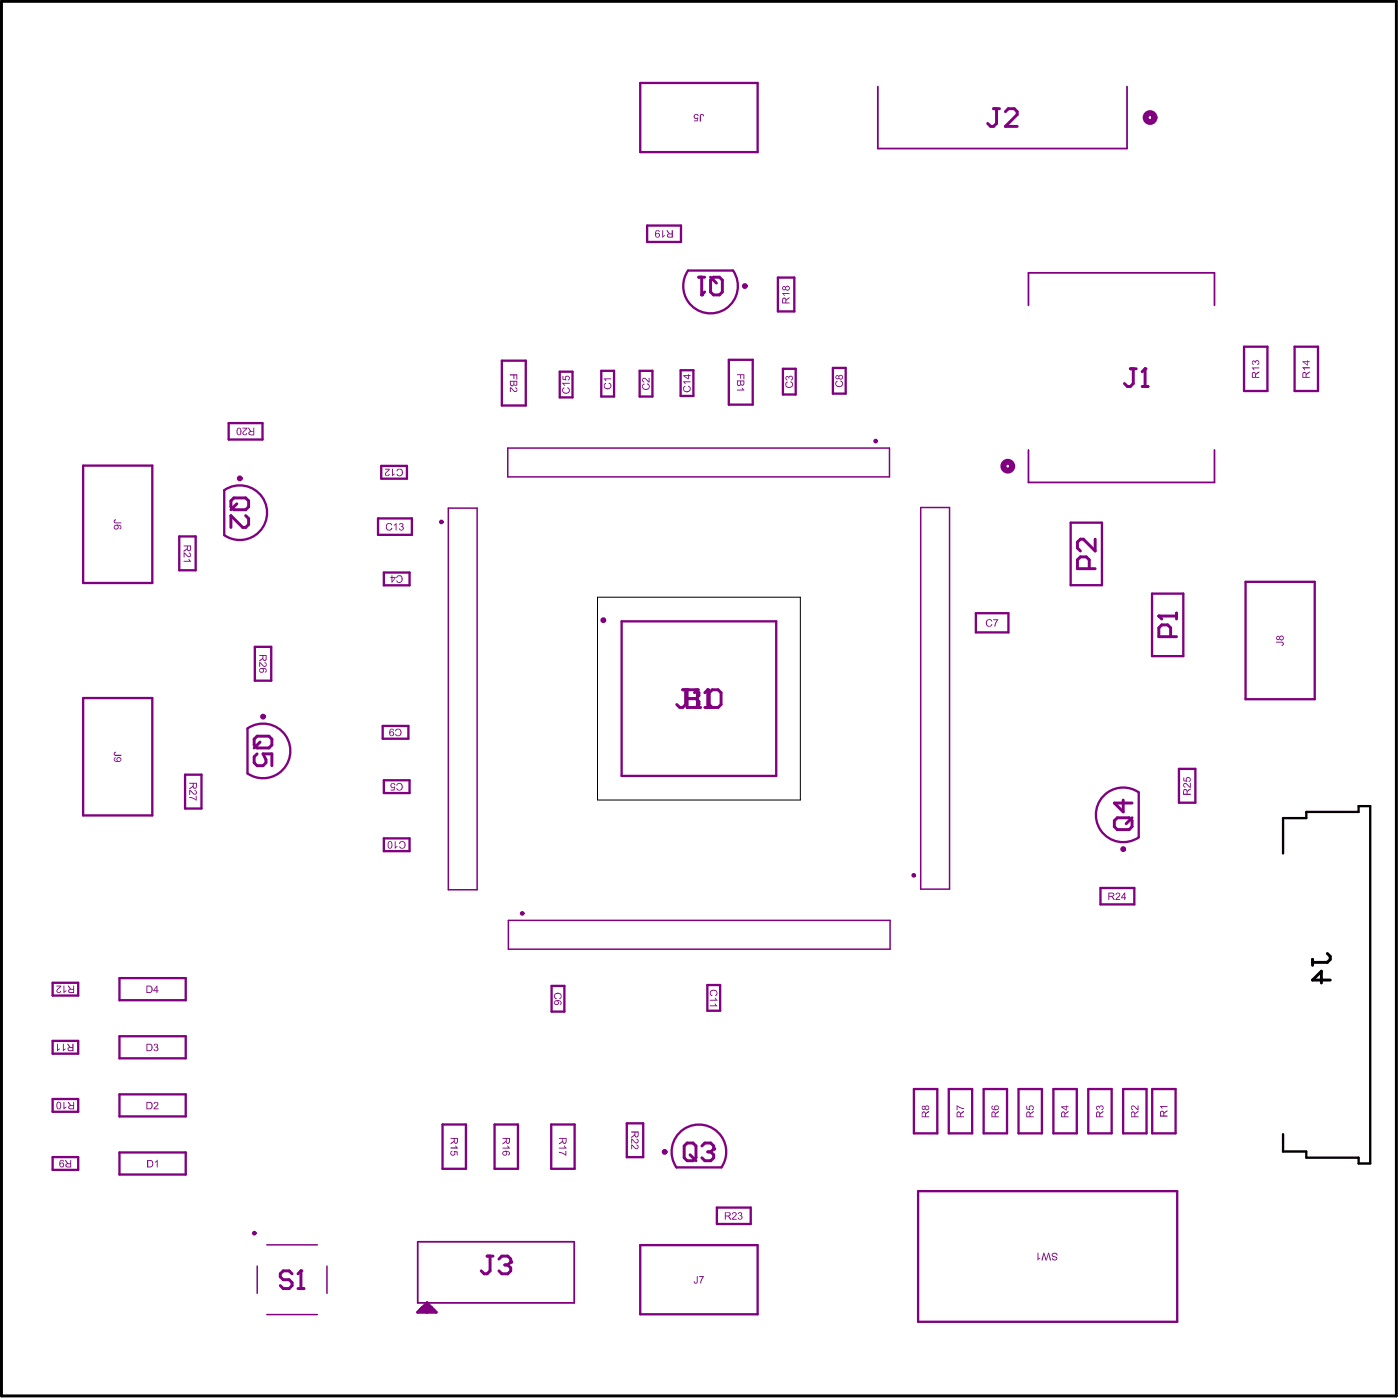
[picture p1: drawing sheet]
<svg xmlns="http://www.w3.org/2000/svg" width="401mm" height="401mm" viewBox="0 0 401 401" stroke-linecap="round" stroke-linejoin="round" font-family="sans-serif">
<path d="M.4 .4h399.3v399.2h-399.3zM375.7 274.6v1.7M379.9 272.9l.9 .9v.8l-.9 .9h-4.2M380.8 280.5h-5.1l2.6-2.5v3.4" fill="none" stroke="#000" stroke-width=".85"/>
<path d="M171 171h58.1v58h-58.1z" fill="none" stroke="#000" stroke-width=".29"/>
<path d="M367.3 244.3v-10.1h6.6v-1.8h15v-1.6h3.3v102.3h-3.3v-1.7h-15v-1.8h-6.6v-4.9" fill="none" stroke="#000" stroke-width=".67"/>
<path d="M177.9 177.9h44.3v44.2h-44.3z" fill="none" stroke="#800080" stroke-width=".67"/>
<path d="M124.2 375h-4l.7-.7h2.6l-1.3 1.3v-2.6l2.7 2.6h-5.4" fill="none" stroke="#800080" stroke-width=".85"/>
<circle cx="122.2" cy="373" r=".42" fill="#800080"/>
<path d="M196.7 197.5v5h2.5l.9-.8v-.9l-.9-.8h-2.5M122.2 373l-2.7 2.6" fill="none" stroke="#800080" stroke-width=".85"/>
<path d="M251.3 24.8v17.7h71.3v-17.7M294.4 87.4v-9.3h53.2v9.3M294.4 128.8v9.3h53.2v-9.3M119.6 355.5h44.8v17.5h-44.8z" fill="none" stroke="#800080" stroke-width=".51"/>
<path d="M145.4 128.3h109.2v8.2h-109.2zM128.3 145.5h8.3v109.2h-8.3zM263.6 145.3h8.2v109.2h-8.2zM145.5 263.5h109.3v8.2h-109.3zM76.4 356.3h14.4M73.6 362.4v7.8M76.4 376.3h14.4M93.6 362.4v7.8" fill="none" stroke="#800080" stroke-width=".42"/>
<g fill="none" stroke="#800080" stroke-width=".67">
<path d="M183.3 23.7h33.6v19.8h-33.6zM185.2 64.6h9.7v4.7h-9.7zM197 77.4h12.8M222.7 79.5h4.7v9.6h-4.7zM356.1 99.2h6.7v12.7h-6.7zM370.6 99.2h6.7v12.7h-6.7zM143.7 103.2h6.8v12.9h-6.8zM160.2 106.4h3.7v7.4h-3.7zM172.1 106.2h3.7v7.3h-3.7zM183.1 106.2h3.7v7.3h-3.7zM194.8 106h3.7v7.3h-3.7zM208.6 103h6.9v12.8h-6.9z"/>
<path d="M224.1 105.6h3.7v7.3h-3.7zM238.4 105.3h3.7v7.4h-3.7zM23.8 133.3h19.8v33.6h-19.8zM65.5 121.1h9.6v4.7h-9.6zM109.1 133.4h7.4v3.6h-7.4zM51.3 153.6h4.7v9.6h-4.7zM64.2 140.3v12.9M108.2 148.4h9.7v4.7h-9.7zM306.5 149.6h8.9v17.9h-8.9zM109.9 163.9h7.3v3.6h-7.3zM279.3 175.5h9.4v5.5h-9.4zM329.8 169.9h8.9v17.9h-8.9z"/>
<path d="M356.5 166.6h19.8v33.6h-19.8zM23.8 199.8h19.8v33.6h-19.8zM72.9 185.2h4.7v9.6h-4.7zM70.8 208.5v12.9M109.5 207.8h7.4v3.7h-7.4zM53 221.8h4.7v9.6h-4.7zM109.9 223.4h7.3v3.6h-7.3zM109.9 240h7.3v3.6h-7.3zM326 226.8v12.9M337.5 220.1h4.7v9.7h-4.7zM315 254.2h9.7v4.7h-9.7zM34.2 280h19v6.3h-19z"/>
<path d="M15.1 281.3h7.3v3.7h-7.3zM15.1 298h7.3v3.6h-7.3zM34.2 296.6h19v6.3h-19zM157.9 282.2h3.7v7.4h-3.7zM202.5 282h3.6v7.3h-3.6zM15.1 314.6h7.3v3.7h-7.3zM34.2 313.3h19v6.3h-19zM261.6 311.7h6.7v12.7h-6.7zM271.6 311.7h6.7v12.7h-6.7zM281.6 311.7h6.7v12.7h-6.7zM291.6 311.7h6.7v12.7h-6.7zM301.5 311.7h6.7v12.7h-6.7z"/>
<path d="M311.5 311.7h6.7v12.7h-6.7zM321.5 311.7h6.7v12.7h-6.7zM329.8 311.7h6.7v12.7h-6.7zM15.1 331.2h7.3v3.7h-7.3zM34.2 329.9h19v6.3h-19zM126.7 321.9h6.7v12.7h-6.7zM141.6 321.9h6.7v12.7h-6.7zM157.8 321.9h6.7v12.7h-6.7zM179.4 321.6h4.7v9.6h-4.7zM193.6 334.2h12.9M183.3 356.4h33.6v19.8h-33.6zM205.2 345.7h9.7v4.7h-9.7z"/>
<path d="M262.8 341h74.2v37.4h-74.2z"/>
</g>
<circle cx="196.7" cy="200" r=".42" fill="#800080"/>
<path d="M196.7 197.5h2.5l.9 .8v.8l-.9 .9h-2.5M202.6 197.5v5M201.8 202.5h1.7" fill="none" stroke="#800080" stroke-width=".85"/>
<circle cx="202.6" cy="197.5" r=".42" fill="#800080"/>
<path d="M202.6 197.5l-.8 .8M139.4 359.6h1.7M140.3 359.6v4.2l-.9 .8h-.8l-.9-.8M142.8 360.4l.9-.8h1.7l.8 .8v.9" fill="none" stroke="#800080" stroke-width=".85"/>
<circle cx="146.2" cy="361.3" r=".42" fill="#800080"/>
<path d="M323.6 105.6h1.7M324.4 105.6v4.2l-.8 .8h-.9l-.8-.8M326.9 110.6h1.7M327.8 105.6v5M144.5 362.1h.9M145.4 362.1l.8 .8v.9l-.8 .8h-1.7l-.9-.8M146.2 361.3l-.8 .8" fill="none" stroke="#800080" stroke-width=".85"/>
<circle cx="327.8" cy="105.6" r=".42" fill="#800080"/>
<path d="M327.8 105.6l-.9 .8M195.4 197.5h1.7M196.3 197.5v4.2l-.9 .8h-.8l-.9-.8M199.6 197.5v5M198.8 202.5h1.7" fill="none" stroke="#800080" stroke-width=".85"/>
<circle cx="199.6" cy="197.5" r=".42" fill="#800080"/>
<path d="M199.6 197.5l-.8 .8M203 198.3l.9-.8h1.7l.8 .8v3.4l-.8 .8h-1.7l-.9-.8zM83.6 364.6l-.8-.8h-1.7l-.9 .8v.9l.9 .8h1.7l.8 .9v.8l-.8 .9h-1.7l-.9-.9M85.3 368.9h1.7M86.1 363.8v5.1" fill="none" stroke="#800080" stroke-width=".85"/>
<circle cx="86.1" cy="363.8" r=".42" fill="#800080"/>
<path d="M86.1 363.8l-.8 .8" fill="none" stroke="#800080" stroke-width=".85"/>
<g fill="#800080">
<path d="M172.9 109.9l.4-.3 .2 .2a.72 .72 0 0 0-.3 1 .72 .72 0 0 0 1 .3 .64 .64 0 0 0 .6-.6 .64 .64 0 0 0-.6-.7l.1-.2a.97 .97 0 0 1 .6 1.3 .97 .97 0 0 1-1.4 .5 .95 .95 0 0 1-.6-1.5z"/>
<path d="M172.8 108.3h2.2v.3h-1.7l.3 .4-.3 .1z"/>
<path d="M183.9 110.1l.4-.3 .2 .2a.72 .72 0 0 0-.4 1 .72 .72 0 0 0 1.1 .3 .64 .64 0 0 0 .6-.7 .64 .64 0 0 0-.6-.6l.1-.2a.99 .99 0 0 1 .6 1.3 .99 .99 0 0 1-1.5 .4 .93 .93 0 0 1-.5-1.4z"/>
<path d="M184 108.2a1.33 1.33 0 0 1 1.6 .9l.1-.9h.2v1.3l-.6-.4a.73 .73 0 0 0-.6-.6 .73 .73 0 0 0-.7 .2l.1 .4 .3 .1-.1 .3a.85 .85 0 0 1-.3-1.3z"/>
<path d="M225 109.4l.4-.2 .1 .3a.73 .73 0 0 0-.3 1.1 .73 .73 0 0 0 1.1 .1 .65 .65 0 0 0 .5-.7 .65 .65 0 0 0-.5-.6v-.2a1.02 1.02 0 0 1 .4 1.5 1.02 1.02 0 0 1-1.6 0l-.3-.4z"/>
<path d="M224.9 107.9l.3-.3h.4l.1 .3a.67 .67 0 0 1 1.2 0 .67 .67 0 0 1-.5 1l-.1-.2a.43 .43 0 0 0 .4-.6 .43 .43 0 0 0-.5-.3 .43 .43 0 0 0-.3 .6h-.2a.36 .36 0 0 0-.2-.5 .36 .36 0 0 0-.5 .4 .36 .36 0 0 0 .4 .4v.2a.68 .68 0 0 1-.5-1z"/>
<path d="M113.6 164.9l.3-.1a1.06 1.06 0 0 1 1.4 1 1.06 1.06 0 0 1-1.4 1l-.5-.4 .3-.2a.76 .76 0 0 0 1.1 .2 .76 .76 0 0 0 .1-1.1 .63 .63 0 0 0-.7-.4 .63 .63 0 0 0-.5 .5h-.3z"/>
<path d="M113.7 224.3h.1a1.03 1.03 0 0 1 1.3 .4 1.03 1.03 0 0 1-.2 1.4 1.03 1.03 0 0 1-1.4-.2l-.1-.2 .3-.1a.72 .72 0 0 0 1 .4 .72 .72 0 0 0 .2-1.1 .64 .64 0 0 0-.6-.6 .64 .64 0 0 0-.6 .6l-.3-.1z"/>
<path d="M111.9 224.3h.2a.69 .69 0 0 1 1.1 .5h-.3a.43 .43 0 0 0-.6-.4 .43 .43 0 0 0-.1 .7 .43 .43 0 0 0 .6 0l.3 .1-.2 1.1h-1.1v-.3h.9v-.6a.7 .7 0 0 1-.9-.1 .7 .7 0 0 1 .1-1z"/>
<path d="M158.7 284.6h.1a1.05 1.05 0 0 1 1.7-.2 1.05 1.05 0 0 1-.3 1.6l-.1-.2a.72 .72 0 0 0 .3-1 .72 .72 0 0 0-1-.3 .64 .64 0 0 0-.6 .6 .64 .64 0 0 0 .6 .7l-.1 .2a.91 .91 0 0 1-.6-1.4z"/>
<path d="M239.2 109.3l.3-.3 .3 .2a.7 .7 0 0 0-.4 1 .7 .7 0 0 0 1 .3 .69 .69 0 0 0 .6-.6 .69 .69 0 0 0-.5-.7l.2-.2a.99 .99 0 0 1 .4 1.4 .99 .99 0 0 1-1.4 .3h-.1a1.11 1.11 0 0 1-.4-1.4z"/>
<path d="M113.3 208.9v-.1a1.05 1.05 0 0 1 1.7 .9 1.05 1.05 0 0 1-1.7 .9l-.2-.4 .2-.1a.74 .74 0 0 0 1.1 .3 .74 .74 0 0 0 .2-1.1 .64 .64 0 0 0-.7-.5 .64 .64 0 0 0-.6 .6l-.2-.1z"/>
<path d="M114.4 241l.5-.3 .5 .1a1.04 1.04 0 0 1 .6 1.6 1.04 1.04 0 0 1-1.7 0l.2-.1a.72 .72 0 0 0 1 .3 .72 .72 0 0 0 .3-1 .64 .64 0 0 0-.6-.6 .64 .64 0 0 0-.7 .6l-.3-.1z"/>
<path d="M113 240.8h.3v1.6l.5-.2v.2l-.6 .5h-.2z"/>
<path d="M203.3 283.7a1.12 1.12 0 0 1 1.6-.2 1.12 1.12 0 0 1 .2 1.5l-.3 .2-.1-.4a.71 .71 0 0 0 .3-1 .71 .71 0 0 0-1.1-.1 .67 .67 0 0 0-.5 .6 .67 .67 0 0 0 .5 .6v.3a.99 .99 0 0 1-.6-1.5z"/>
<path d="M203.2 286.2h1.7l-.4-.6h.3l.6 .8h-2.2z"/>
<path d="M203.2 287.8h1.7l-.4-.5h.3l.6 .8h-2.2z"/>
<path d="M113.7 134.4l.5-.2a1.04 1.04 0 0 1 1.1 1.4 1.04 1.04 0 0 1-1.8 .2l.3-.2a.72 .72 0 0 0 1 .4 .72 .72 0 0 0 .2-1.1 .63 .63 0 0 0-.6-.6 .63 .63 0 0 0-.6 .6h-.4z"/>
<path d="M112.2 134.2h.3v1.7l.5-.4v.3l-.6 .5h-.2z"/>
<path d="M110.2 134.2h1.4l-.4 .7a.72 .72 0 0 0-.6 .4 .72 .72 0 0 0 .2 .8l.3-.1 .2-.3 .3 .1a.73 .73 0 0 1-1.3 .4 .73 .73 0 0 1 .4-1.3l.5-.5h-1z"/>
<path d="M195.7 110.7l.5-.3v.4a.68 .68 0 0 0-.3 .9 .68 .68 0 0 0 .9 .3 .64 .64 0 0 0 .6-.6 .64 .64 0 0 0-.5-.7l.1-.3a.98 .98 0 0 1 .7 1.4 .98 .98 0 0 1-1.4 .4 1.05 1.05 0 0 1-.6-1.5z"/>
<path d="M195.6 109.2h2.1v.2h-1.7l.3 .5h-.2z"/>
<path d="M161 111.2l.5-.3 .1 .2a.74 .74 0 0 0-.3 1 .74 .74 0 0 0 1.1 .3 .65 .65 0 0 0 .5-.7 .65 .65 0 0 0-.5-.6v-.2a1.04 1.04 0 0 1 .4 1.6 1.04 1.04 0 0 1-1.7-.2l-.2-.3z"/>
<path d="M160.9 109.6h2.2v.2h-1.7l.4 .6h-.3z"/>
<path d="M161 107.6h.3v.9l.5 .1a.69 .69 0 0 1 .3-1 .69 .69 0 0 1 .9 .4 .69 .69 0 0 1-.5 .9v-.2a.47 .47 0 0 0 .2-.8 .47 .47 0 0 0-.8 0 .47 .47 0 0 0 .2 .8v.2l-1.1-.2z"/>
<path d="M282.4 177.6l.1-.1a.98 .98 0 0 1 1.6 .4h-.3a.78 .78 0 0 0-1.1-.2 .78 .78 0 0 0-.1 1.2 .62 .62 0 0 0 .7 .3 .62 .62 0 0 0 .5-.6l.3 .1a.97 .97 0 0 1-1.4 .6 .97 .97 0 0 1-.4-1.4z"/>
<path d="M284.3 177.3h1.5l-.7 1.2-.2 .9h-.2v-.8l.7-1.1h-1.1z"/>
<path d="M129 328.4h1.6l-.3-.3 .3-.2 .5 .9h-2.1z"/>
<path d="M129 329.7l.5-.3v.3a.46 .46 0 0 0-.2 .7 .46 .46 0 0 0 .7 0 .46 .46 0 0 0-.1-.7v-.2l1.1 .1v1.1h-.3v-.8l-.5-.1a.72 .72 0 0 1-.7 1 .72 .72 0 0 1-.5-1.1z"/>
<path d="M143.8 328.5h1.7l-.3-.4 .3-.2 .5 .9h-2.2z"/>
<path d="M160 328.5h1.7l-.4-.6h.3l.6 .9h-2.2z"/>
<path d="M160 329.7l1.1 .3 .8 .5v-1h.2v1.3l-2.1-.8z"/>
<path d="M18.2 315.4h.2v1.7l.6-.3v.2l-.7 .5h-.1z"/>
<path d="M18 298.8h.3v1.6l.5-.3v.3l-.6 .5h-.2z"/>
<path d="M16.3 298.8h.3v1.6l.6-.3v.3l-.7 .5h-.2z"/>
<path d="M18.2 282.1h.2v1.7l.6-.3v.2l-.6 .5h-.2z"/>
<path d="M16.1 282.1h1.5l-.6 .9a.61 .61 0 0 0-.5 .4 .61 .61 0 0 0 .2 .7l.8-.4a.68 .68 0 0 1-1.1 .5 .68 .68 0 0 1 .2-1.2l.6-.6h-1.1z"/>
<path d="M223.9 83.9h2.1v.3h-1.6l.2 .3-.2 .2z"/>
<path d="M189.6 65.9h.2v1.7l.5-.3v.2l-.6 .5h-.1z"/>
<path d="M69.4 122.4h1.4l-.7 1a.53 .53 0 0 0-.4 .4 .53 .53 0 0 0 .4 .6l.6-.4a.7 .7 0 0 1-.6 .7 .7 .7 0 0 1-.7-.6 .7 .7 0 0 1 .5-.8l.5-.6h-1z"/>
<path d="M52.6 158.1l.8 .6a.58 .58 0 0 0 .5 .5 .58 .58 0 0 0 .6-.3l-.2-.5h-.3l.1-.2a.68 .68 0 0 1 .5 1.1 .68 .68 0 0 1-1.2-.2l-.6-.7v1.1h-.2z"/>
<path d="M52.6 160.5h1.6l-.3-.4 .3-.1 .5 .8h-2.1z"/>
<path d="M180.7 325.9l.8 .5a.55 .55 0 0 0 .5 .6 .55 .55 0 0 0 .6-.6l-.5-.2 .1-.2a.68 .68 0 0 1 .4 1.1 .68 .68 0 0 1-1.1-.3l-.5-.6v1.1h-.3z"/>
<path d="M180.7 327.6h.3l.5 .6a.68 .68 0 0 0 1.1 .2l-.1-.5h-.4l.1-.3a.71 .71 0 0 1 .5 1.1 .71 .71 0 0 1-1.2-.2l-.5-.6v1h-.3z"/>
<path d="M209.6 347.2l.1-.1a.72 .72 0 0 1 1.1 .3 .72 .72 0 0 1-.5 1l-.4 .5h1v.2h-1.5l.7-.9a.53 .53 0 0 0 .4-.5 .53 .53 0 0 0-.3-.5l-.7 .4z"/>
<path d="M211.5 347a.58 .58 0 0 1 .8 .1 .58 .58 0 0 1-.2 .9 .69 .69 0 0 1 .1 1.2 .69 .69 0 0 1-1.1-.6h.4a.41 .41 0 0 0 .5 .3 .41 .41 0 0 0 .3-.5 .41 .41 0 0 0-.6-.3v-.2a.35 .35 0 0 0 .5-.3 .35 .35 0 0 0-.4-.4 .35 .35 0 0 0-.3 .3h-.3z"/>
<path d="M319.4 255.8a.72 .72 0 0 1 1.2 0 .72 .72 0 0 1-.4 1.1l-.6 .5h1.1v.2h-1.4l.4-.6a.72 .72 0 0 0 .5-1.2h-.5l-.1 .4-.3-.1z"/>
<path d="M338.8 224.3h.1a1.19 1.19 0 0 1 1.5 .8l.2 .1v-1.1h.3v1.4l-.8-.4a.8 .8 0 0 0-1.2-.5l.1 .5 .3 .1v.2a.75 .75 0 0 1-.5-1.1z"/>
<path d="M338.7 222.6h.3v.8l.6 .1a.7 .7 0 0 1 .3-1 .7 .7 0 0 1 1 .5 .7 .7 0 0 1-.6 .8v-.2a.46 .46 0 0 0 .2-.7 .46 .46 0 0 0-.7-.1 .46 .46 0 0 0 0 .7v.3l-1.1-.2z"/>
<path d="M74.2 189.5l.7 .4a.71 .71 0 0 0 .5 .6 .71 .71 0 0 0 .8-.2l-.2-.4h-.3l.1-.4a.69 .69 0 0 1 .4 1.1 .69 .69 0 0 1-1.1-.1l-.6-.6v1h-.3z"/>
<path d="M54.2 226.1l.4 .1 .4 .4a.74 .74 0 0 0 1.1 .4v-.4l-.4-.1v-.4a.71 .71 0 0 1 .6 1.1 .71 .71 0 0 1-1.3-.2l-.6-.5v1h-.2z"/>
<path d="M54.2 228.1l.8 .1 1 .6v-1h.3v1.4l-1.4-.7-.7-.1z"/>
<path d="M110.6 150.1l.5-.4a.83 .83 0 0 1 1.1 .4l-.2 .3a.72 .72 0 0 0-1.1-.3 .72 .72 0 0 0-.1 1.1 .59 .59 0 0 0 .6 .5 .59 .59 0 0 0 .6-.6l.3 .1-.3 .6-.4 .1a1.16 1.16 0 0 1-1.1-.6 1.16 1.16 0 0 1 .1-1.2z"/>
<path d="M112.7 150.2l.8-.5v2.1h-.2v-1.6l-.5 .3z"/>
<path d="M114.4 149.8h.1a.58 .58 0 0 1 .9 .1 .58 .58 0 0 1-.2 .8 .64 .64 0 0 1 .1 1.1 .64 .64 0 0 1-1-.3l-.1-.2 .2-.1a.43 .43 0 0 0 .5 .4 .43 .43 0 0 0 .4-.5 .43 .43 0 0 0-.6-.3l.2-.1a.38 .38 0 0 0 .3-.4 .38 .38 0 0 0-.3-.4l-.4 .4-.2-.1z"/>
<path d="M112.3 165.4v1l.7-1zM112.1 164.7h.2v.5h1l-1.1 1.6h-.1v-1.4h-.4v-.2h.4z"/>
<path d="M158.8 286.4l1-.1a.73 .73 0 0 1 .9 .4 .73 .73 0 0 1-.4 .9l-.1-.2 .3-.1a.56 .56 0 0 0-.2-.6 .56 .56 0 0 0-.6-.1 .68 .68 0 0 1 0 1 .68 .68 0 0 1-1-.1 .68 .68 0 0 1 .1-1zM158.9 287a.44 .44 0 0 0 .8 0 .44 .44 0 0 0-.8 0z"/>
<path d="M239.4 108a.34 .34 0 0 0 .6 0 .34 .34 0 0 0-.6 0zM240.2 108a.45 .45 0 0 0 .9 0 .45 .45 0 0 0-.9 0zM239.3 107.6l.6-.2 .2 .2a.64 .64 0 0 1 1-.1 .64 .64 0 0 1 0 1 .64 .64 0 0 1-1-.2v-.1a.56 .56 0 0 1-.8 .2 .56 .56 0 0 1 0-.8z"/>
<path d="M111.6 210.1a.46 .46 0 0 0 .9 0 .46 .46 0 0 0-.9 0zM111.6 208.8a.66 .66 0 0 1 1.1 .3h-.2a.47 .47 0 0 0-.6-.2 .47 .47 0 0 0-.3 .7 .68 .68 0 0 1 1.1 .1 .68 .68 0 0 1-.4 1 .68 .68 0 0 1-.8-.6l-.1-.6z"/>
<path d="M111.3 241.2l-.1 .5a.83 .83 0 0 0 .4 1.1l.1-.1a1.13 1.13 0 0 0-.1-1.7zM111.1 241a.77 .77 0 0 1 1 0 .77 .77 0 0 1 .2 .9 .76 .76 0 0 1-.8 1 .76 .76 0 0 1-.5-1.2z"/>
<path d="M196 107.6l.9 .7v-.7zM195.6 107.4h1.3v-.3h.3v.3h.5v.2h-.5v1h-.3l-1.3-1z"/>
<path d="M130.2 326v.7a.37 .37 0 0 0 .3 .5 .37 .37 0 0 0 .3-.5v-.7zM129 325.7h2.1v1a.6 .6 0 0 1-.5 .7 .6 .6 0 0 1-.7-.6l-.9 .8v-.3l.9-.8v-.5h-.9z"/>
<path d="M145 326v.7a.37 .37 0 0 0 .4 .5 .37 .37 0 0 0 .3-.5v-.7zM143.8 325.7h2.2v1.1a.59 .59 0 0 1-.6 .6 .59 .59 0 0 1-.6-.6l-1 .8v-.3l1-.7v-.6h-1z"/>
<path d="M143.9 329.7l.4-.2h.6a.72 .72 0 0 1 1 .4 .72 .72 0 0 1-.4 .9v-.2a.49 .49 0 0 0 .2-.7 .49 .49 0 0 0-.8-.2 .69 .69 0 0 1 0 1 .69 .69 0 0 1-.9 0 .69 .69 0 0 1-.1-1zM144.1 330.1a.42 .42 0 0 0 .8 0 .42 .42 0 0 0-.8 0z"/>
<path d="M161.2 326l.1 .7a.37 .37 0 0 0 .3 .5 .37 .37 0 0 0 .3-.5v-.7zM160 325.7h2.2v1.1a.59 .59 0 0 1-.6 .6 .59 .59 0 0 1-.6-.6l-1 .8v-.3l.8-.5 .2-.4v-.4h-1z"/>
<path d="M19 333.4v.4l.3 .1h.8v-.6zM18.5 332.1h.3l.8 .9h.5v-.9h.3v2.1h-1a.6 .6 0 0 1-.7-.5 .6 .6 0 0 1 .6-.7z"/>
<path d="M17.2 333.5a.46 .46 0 0 0 .9 0 .46 .46 0 0 0-.9 0zM17.2 332.2a.73 .73 0 0 1 1.1 .3l-.2 .1a.49 .49 0 0 0-.7-.2 .49 .49 0 0 0-.2 .7 .63 .63 0 0 1 .9-.1 .63 .63 0 0 1 .1 .9 .63 .63 0 0 1-.9 .1l-.3-.3v-1.1z"/>
<path d="M19.9 316.7v.5l1.1 .1v-.7zM19.4 315.4h.3l.7 1h.6v-1h.2v2.1h-1a.59 .59 0 0 1-.7-.5 .59 .59 0 0 1 .6-.6z"/>
<path d="M16.6 315.6l-.2 .8a.57 .57 0 0 0 0 .7 .57 .57 0 0 0 .6 .2l.2-.5a.76 .76 0 0 0-.6-1.2zM16.3 315.6a.82 .82 0 0 1 1.1 0 .82 .82 0 0 1 .1 1.1 .7 .7 0 0 1-.7 .8 .7 .7 0 0 1-.7-.9z"/>
<path d="M19.7 300.1l-.1 .4 .2 .1h.9v-.6zM19.2 298.8h.3l.7 .9h.5v-.9h.3v2.1h-1a.59 .59 0 0 1-.6-.6 .59 .59 0 0 1 .5-.6l-.3-.2z"/>
<path d="M19.8 283.6l.2 .4h1v-.7h-1zM19.4 282.1h.3l.7 1h.6v-1h.2v2.1h-1a.59 .59 0 0 1-.7-.5 .59 .59 0 0 1 .6-.6z"/>
<path d="M224.2 85.6l-.1 1h.7v-.9l-.2-.2zM224.1 85.3a.65 .65 0 0 1 1 .5l.9-.8v.3l-.9 .8v.5h.9v.3h-2.1z"/>
<path d="M224.1 82.5a.3 .3 0 0 0 .6 0 .3 .3 0 0 0-.6 0zM225 82.5a.43 .43 0 0 0 .8 0 .43 .43 0 0 0-.8 0zM224.1 82l.5-.1 .3 .3a.63 .63 0 0 1 1-.2 .63 .63 0 0 1 0 1 .63 .63 0 0 1-1-.2 .57 .57 0 0 1-.9 .1 .57 .57 0 0 1 .1-.9z"/>
<path d="M191.2 67.3l.1 .5h1v-.7zM190.8 65.9h.3l.6 .9h.6v-.9h.3v2.1h-1a.56 .56 0 0 1-.7-.5 .56 .56 0 0 1 .6-.6z"/>
<path d="M187.7 67.4a.5 .5 0 0 0 1 0 .5 .5 0 0 0-1 0zM187.7 66.1a.69 .69 0 0 1 1.2 .3h-.3a.5 .5 0 0 0-.7-.2 .5 .5 0 0 0-.1 .7 .66 .66 0 0 1 .9 0 .66 .66 0 0 1 0 .9 .66 .66 0 0 1-.9 0l-.3-.7z"/>
<path d="M71.4 123.8l.1 .5 1 .1v-.8zM70.9 122.4h.3l.6 1h.4h.3v-1h.3v2.2h-1a.64 .64 0 0 1-.7-.5 .64 .64 0 0 1 .6-.7z"/>
<path d="M68 122.9v.3a.69 .69 0 0 0 0 .8 .69 .69 0 0 0 .7 .3l.1-.6a.75 .75 0 0 0-.4-1.1zM67.9 122.7a.74 .74 0 0 1 .9-.2 .74 .74 0 0 1 .3 .9 .95 .95 0 0 1-.8 1.2l-.6-.7z"/>
<path d="M53.8 156.4v.6a.36 .36 0 0 0 .2 .5 .36 .36 0 0 0 .4-.4v-.7zM52.6 156.1h2.1v1a.6 .6 0 0 1-.5 .7 .6 .6 0 0 1-.7-.6l-.9 .8v-.4l.9-.7v-.5h-.9z"/>
<path d="M181.9 324.2v.6a.36 .36 0 0 0 .3 .5 .36 .36 0 0 0 .4-.4v-.7zM180.7 323.9h2.1v1a.59 .59 0 0 1-.5 .7 .59 .59 0 0 1-.7-.6l-.9 .8v-.4l.9-.8v-.4h-.9z"/>
<path d="M207.7 347.2v.8h.7a.38 .38 0 0 0 .4-.4 .38 .38 0 0 0-.4-.4zM207.5 347h.9a.57 .57 0 0 1 .8 .5 .57 .57 0 0 1-.6 .6l.8 1h-.4l-.7-.9h-.6v.9h-.2z"/>
<path d="M317.5 255.8v.6h.7a.37 .37 0 0 0 .5-.3 .37 .37 0 0 0-.5-.3zM317.3 255.5h1a.59 .59 0 0 1 .7 .6 .59 .59 0 0 1-.6 .6l.7 .9h-.3l-.7-.9h-.6v.9h-.2z"/>
<path d="M321.8 255.9l-.6 1h.6zM321.8 255.5h.3v1.4h.3v.2h-.3v.5h-.3v-.5h-.9z"/>
<path d="M339 226.2l-.1 1h.8l-.1-.9-.2-.2zM338.7 226.1a.59 .59 0 0 1 .7-.3 .59 .59 0 0 1 .4 .7l1.1-.8v.3l-1 .6v.6h1v.3h-2.2z"/>
<path d="M75.4 187.8v.6a.37 .37 0 0 0 .3 .5 .37 .37 0 0 0 .4-.5v-.6zM74.2 187.5h2.1v1a.59 .59 0 0 1-.5 .7 .59 .59 0 0 1-.7-.6l-.9 .8v-.4l.9-.7v-.5h-.9z"/>
<path d="M74.3 191.5l.7-.3a.85 .85 0 0 1 1 .2 .85 .85 0 0 1 .1 1.1l-.3 .1v-.3a.49 .49 0 0 0 .2-.7 .49 .49 0 0 0-.7-.1 .66 .66 0 0 1 0 .9 .66 .66 0 0 1-.9 0 .66 .66 0 0 1-.1-.8zM74.5 192a.46 .46 0 0 0 .9 0 .46 .46 0 0 0-.9 0z"/>
<path d="M55.4 224.3v.7a.37 .37 0 0 0 .4 .5 .37 .37 0 0 0 .3-.5v-.7zM54.2 224.1h2.2v1a.59 .59 0 0 1-.6 .7 .59 .59 0 0 1-.6-.6l-1 .7v-.3l1-.8v-.5h-1z"/>
</g>
<path d="M331.7 176.3h5.1M336.8 175.5v1.7M335.1 182.3v-2.6l-.8-.8h-1.7l-.9 .8v2.6h5.1" fill="none" stroke="#800080" stroke-width=".85"/>
<circle cx="331.7" cy="176.3" r=".42" fill="#800080"/>
<path d="M313.5 154.3v3.4l-3.4-3.4h-.8l-.9 .9v1.7l.9 .8M311.8 162.8v-2.5l-.8-.9h-1.7l-.9 .9v2.5h5.1M331.7 176.3l.9 .9" fill="none" stroke="#800080" stroke-width=".85"/>
<g fill="#800080">
<path d="M332.1 316.6h2.1v.3h-1.7l.3 .4-.2 .1z"/>
<path d="M324 316.5a1.4 1.4 0 0 1 1.5 .9l.1 .1v-1.1h.3v1.4l-.7-.3a.87 .87 0 0 0-1.2-.6v.4l.4 .2v.3a.73 .73 0 0 1-.6-.5 .73 .73 0 0 1 .2-.8z"/>
<path d="M313.8 316.8l.3-.3h.4l.2 .3a.68 .68 0 0 1 1.1-.1 .68 .68 0 0 1-.5 1.1v-.3a.46 .46 0 0 0 .4-.5 .46 .46 0 0 0-.6-.4 .46 .46 0 0 0-.3 .7h-.1a.38 .38 0 0 0-.3-.5 .38 .38 0 0 0-.5 .3 .38 .38 0 0 0 .4 .4v.3a.68 .68 0 0 1-.5-1z"/>
<path d="M293.8 316.5h.2v.9l.6 .1a.69 .69 0 0 1 .4-1 .69 .69 0 0 1 .9 .4 .69 .69 0 0 1-.5 .9l-.1-.3a.45 .45 0 0 0 .3-.6 .45 .45 0 0 0-.7-.2 .45 .45 0 0 0-.1 .7l.1 .4-1.1-.3z"/>
<path d="M273.8 316.4l1.2 .6 1 .2v.3l-.8-.1-1.1-.6v1h-.3z"/>
<path d="M358.4 105.2h2.1v.2h-1.7l.3 .5-.2 .1z"/>
<path d="M358.4 103.4l.4-.2 .5 .2a.7 .7 0 0 1 1.2 .1 .7 .7 0 0 1-.6 1v-.3a.44 .44 0 0 0 .4-.5 .44 .44 0 0 0-.6-.4 .44 .44 0 0 0-.2 .6h-.3a.35 .35 0 0 0-.3-.4 .35 .35 0 0 0-.4 .3 .35 .35 0 0 0 .3 .4h.1v.2a.7 .7 0 0 1-.5-1z"/>
<path d="M372.8 105.1h2.1v.3h-1.6l.3 .4-.3 .2z"/>
<path d="M211 107.1h2.1v1.5h-.3v-1.2h-.7v1h-.2v-1h-.9z"/>
<path d="M211 111.5h1.6l-.3-.4 .3-.1 .5 .8h-2.1z"/>
<path d="M146 107.1h2.1v1.6h-.3v-1.2h-.6v1h-.2v-1h-1z"/>
<path d="M146 110.9l.7 .4a.79 .79 0 0 0 1.1 .5l.1-.4-.4-.3v-.2a.72 .72 0 0 1 .7 .7 .72 .72 0 0 1-.7 .7 .72 .72 0 0 1-.8-.6l-.5-.5v1h-.2z"/>
<path d="M332.5 318.2l-.2 1.1h.7v-.8zM332.2 318a.61 .61 0 0 1 .7 0 .61 .61 0 0 1 .4 .6l.1-.4 .8-.4v.3l-.9 .7v.5h.9v.4h-2.1z"/>
<path d="M324.1 318.5l-.1 1.1h.7l-.1-1zM324 318.2a.55 .55 0 0 1 .6 0 .55 .55 0 0 1 .3 .5l1-.7v.3l-.9 .7v.6h.9v.2h-2.1z"/>
<path d="M314 318.6v1h.7v-1l-.5-.1zM313.8 318.4a.64 .64 0 0 1 .7-.2 .64 .64 0 0 1 .4 .5l.9-.7v.3l-.9 .8v.5h.9v.2h-2.1z"/>
<path d="M304 318.6v1h.7v-1l-.4-.2zM303.9 318.3a.61 .61 0 0 1 .7-.1 .61 .61 0 0 1 .3 .5l1-.7v.3l-1 .8v.5h1v.2h-2.1z"/>
<path d="M304.2 317l1 .6v-.6zM303.8 316.7h1.4l.2-.3v.3h.5v.3h-.5v.9h-.2l-1.4-.9z"/>
<path d="M294.1 318.5l-.1 1.1h.7v-1zM294 318.3a.65 .65 0 0 1 1 .4l.9-.7v.3l-.9 .7v.6h.9v.2h-2.1z"/>
<path d="M284.1 318.5v1.1h.6v-1zM283.9 318.4a.62 .62 0 0 1 .7-.2 .62 .62 0 0 1 .4 .5l.9-.7v.3l-.9 .7v.6h.9v.2h-2.1z"/>
<path d="M283.9 316.6l.4-.2v.3a.47 .47 0 0 0-.2 .6 .47 .47 0 0 0 .6 .2h.1a.66 .66 0 0 1 .1-.9 .66 .66 0 0 1 1 .2 .66 .66 0 0 1-.4 .9l-.7 .1a.86 .86 0 0 1-.9-1.2zM284.7 317a.5 .5 0 0 0 1 0 .5 .5 0 0 0-1 0z"/>
<path d="M274.2 318.5l-.1 1.1h.7v-1zM273.9 318.4a.64 .64 0 0 1 .7-.2 .64 .64 0 0 1 .4 .5l1-.7v.3l-1 .7v.6h1v.2h-2.2z"/>
<path d="M264.1 318.6l-.1 1h.8l-.1-1zM264.1 318.2a.64 .64 0 0 1 .9 .5l1-.7v.3l-1 .7v.6h1v.2h-2.1v-1.3z"/>
<path d="M264 317.1a.35 .35 0 0 0 .7 0 .35 .35 0 0 0-.7 0zM265 317.1a.41 .41 0 0 0 .8 0 .41 .41 0 0 0-.8 0zM263.9 316.8a.55 .55 0 0 1 1 0 .64 .64 0 0 1 1-.1 .64 .64 0 0 1-.3 1l-.5 .1-.3-.4a.55 .55 0 0 1-.8 .2 .55 .55 0 0 1-.1-.8z"/>
<path d="M358.6 106.9v1h.7l-.1-1zM358.4 106.8a.65 .65 0 0 1 .6-.3 .65 .65 0 0 1 .5 .6l1-.8v.3l-1 .7v.6h1v.3h-2.1z"/>
<path d="M373.1 107v.9h.6v-1l-.5-.1zM372.9 106.7a.64 .64 0 0 1 .6-.2 .64 .64 0 0 1 .5 .6l.9-.8v.3l-.9 .8v.5h.9v.3h-2.1z"/>
<path d="M373.2 103.7l1 .6v-.6zM372.8 103.4h1.4v-.3h.2v.3h.5v.3h-.5v.9h-.2z"/>
<path d="M212.1 109.2v.6a.36 .36 0 0 0 .4 .4 .36 .36 0 0 0 .3-.5v-.5zM211.2 109.2v.6a.36 .36 0 0 0 .4 .5 .36 .36 0 0 0 .3-.5v-.6zM211 108.9h2.1v.9a.54 .54 0 0 1-.4 .6 .54 .54 0 0 1-.6-.3 .58 .58 0 0 1-.8 .4 .58 .58 0 0 1-.3-.7z"/>
<path d="M147.2 109.2v.6a.32 .32 0 0 0 .3 .4 .32 .32 0 0 0 .3-.4v-.6zM146.2 109.2v.6a.38 .38 0 0 0 .4 .5 .38 .38 0 0 0 .4-.5v-.6zM146 109h2.1v.8a.54 .54 0 0 1-.4 .6 .54 .54 0 0 1-.6-.2 .59 .59 0 0 1-.8 .3 .59 .59 0 0 1-.3-.7z"/>
</g>
<path d="M284.4 31.1h1.7M285.3 31.1v4.2l-.9 .9h-.8l-.9-.9M287.8 32l.8-.9h1.7l.9 .9v.8l-3.4 3.4h3.4" fill="none" stroke="#800080" stroke-width=".85"/>
<g fill="#800080">
<path d="M200.4 32.9a.59 .59 0 0 1 .7-.3 .59 .59 0 0 1 .4 .7h-.3l-.1-.4h-.5v1.9h-.3z"/>
<path d="M198.6 32.9a.74 .74 0 0 1 .8-.3 .74 .74 0 0 1 .6 .6h-.3a.47 .47 0 0 0-.7-.2 .47 .47 0 0 0 0 .8 .47 .47 0 0 0 .7-.2h.2l-.2 1.1h-1v-.2h.8l.1-.5a.75 .75 0 0 1-.9-.2 .75 .75 0 0 1-.1-.9z"/>
<path d="M32.6 148.9l.6-.3v.4l-.4 .2 .2 .4h1.7v.2h-1.4a.62 .62 0 0 1-.6-.2 .62 .62 0 0 1-.1-.7z"/>
<path d="M199.5 365.3h.2v1.4a.61 .61 0 0 1-.5 .8 .61 .61 0 0 1-.7-.7h.4a.33 .33 0 0 0 .3 .4 .33 .33 0 0 0 .3-.5z"/>
<path d="M200.1 365.3h1.4l-.9 2.1h-.2l.1-.6 .7-1.3h-1.1z"/>
<path d="M365.3 183.7h1.5a.59 .59 0 0 1 .7 .5 .59 .59 0 0 1-.6 .7l-.1-.3a.35 .35 0 0 0 .4-.3 .35 .35 0 0 0-.4-.4h-1.5z"/>
<path d="M32.7 215.3l.5-.1v.3a.33 .33 0 0 0-.4 .3 .33 .33 0 0 0 .5 .3h1.4v.3h-1.4a.66 .66 0 0 1-.7-.3 .66 .66 0 0 1 .1-.8z"/>
<path d="M32.6 150.6l.1-.1a1.54 1.54 0 0 1 2 .2v.6l-.5 .3v-.3a.46 .46 0 0 0 .3-.6 .46 .46 0 0 0-.6-.2l-.2-.1a.69 .69 0 0 1 .1 .9 .69 .69 0 0 1-.9 .2 .69 .69 0 0 1-.3-.9zM32.8 150.9a.46 .46 0 0 0 .9 0 .46 .46 0 0 0-.9 0z"/>
<path d="M365.5 182.6a.35 .35 0 0 0 .7 0 .35 .35 0 0 0-.7 0zM366.4 182.6a.46 .46 0 0 0 .9 0 .46 .46 0 0 0-.9 0zM365.4 182.3l.6-.3 .3 .3a.63 .63 0 0 1 1-.2 .63 .63 0 0 1 0 1 .63 .63 0 0 1-1-.2 .57 .57 0 0 1-.8 .2 .57 .57 0 0 1-.1-.8z"/>
<path d="M33.6 217.4a.5 .5 0 0 0 1 0 .5 .5 0 0 0-1 0zM32.6 217l.5-.3v.3a.49 .49 0 0 0-.2 .7 .49 .49 0 0 0 .7 .1 .65 .65 0 0 1 0-.8 .65 .65 0 0 1 .8-.2 .65 .65 0 0 1 .3 .9 1.44 1.44 0 0 1-1.8 .2l-.4-.5z"/>
</g>
<path d="M200 79.4h1.7M200.9 79.4v5M203.4 79.4l1.7 1.6M203.4 80.2l.8-.8h1.7l.9 .8v3.4l-.9 .8h-1.7l-.8-.8z" fill="none" stroke="#800080" stroke-width=".85"/>
<circle cx="200.9" cy="84.4" r=".42" fill="#800080"/>
<path d="M201.7 83.6l-.8 .8M66.9 142.5h3.4l.9 .9v1.7l-.9 .8h-3.4l-.8-.8v-1.7zM67.8 144.2l-1.7 1.7M70.3 147.6l.9 .8v1.7l-.9 .9h-.8l-3.4-3.4v3.4M195.8 328l.9-.8h1.7l.8 .8v3.4l-.8 .9h-1.7l-.9-.9zM197.5 330.6l1.7 1.7M200.9 328l.9-.8h1.7l.8 .8v.9" fill="none" stroke="#800080" stroke-width=".85"/>
<circle cx="204.3" cy="328.9" r=".42" fill="#800080"/>
<path d="M72.8 211.6l.8-.9h3.4l.8 .9v1.7l-.8 .8h-3.4l-.8-.8zM73.6 215.8l-.8 .8v1.7l.8 .9h1.7l.8-.9v-.8l-.8-1.7h2.5v3.4M74.4 212.4l-1.6 1.7M319 234.9l.8-.8h3.4l.9 .8v1.7l-.9 .9h-3.4l-.8-.9zM321.5 229v3.4l-2.5-2.5h5.1M324.1 234.1l-1.7 1.7M202.6 329.7h.9M203.5 329.7l.8 .9v.8l-.8 .9h-1.7l-.9-.9M204.3 328.9l-.8 .8" fill="none" stroke="#800080" stroke-width=".85"/>
<g fill="#800080">
<path d="M44.4 332.6l.7-.6v2.2h-.2v-1.7l-.5 .3z"/>
<path d="M44.1 315.6a.71 .71 0 0 1 1.2 .1 .71 .71 0 0 1-.5 1.1l-.5 .5h1.1v.2h-1.5l.6-.7a.72 .72 0 0 0 .3-1.2l-.4 .1-.1 .3h-.4z"/>
<path d="M44.1 299l.1-.1a.57 .57 0 0 1 .9 0 .57 .57 0 0 1-.1 .8 .67 .67 0 0 1 0 1.2 .67 .67 0 0 1-1.1-.6h.3a.44 .44 0 0 0 .5 .4 .44 .44 0 0 0 .4-.6 .44 .44 0 0 0-.6-.2v-.3a.35 .35 0 0 0 .5-.3 .35 .35 0 0 0-.4-.4 .35 .35 0 0 0-.3 .5l-.4-.1z"/>
<path d="M301.2 358.8l.4-.1a.8 .8 0 0 1 1.1 .7h-.2a.6 .6 0 0 0-.6-.5 .6 .6 0 0 0-.6 .5l.8 .3a.58 .58 0 0 1 .5 .7 .58 .58 0 0 1-.8 .4l-.6-.2-.1-.4 .3-.1a.52 .52 0 0 0 .5 .5 .52 .52 0 0 0 .5-.5l-.5-.2a.66 .66 0 0 1-.8-.3 .66 .66 0 0 1 .1-.8z"/>
<path d="M298.7 358.6h.2l.5 2 .6-2h.3l.6 2.2h-.4l-.4-1.9-.5 1.9h-.3l-.4-1.9-.5 1.9h-.3z"/>
<path d="M297 358.6h.2v1.7l.6-.3v.3l-.5 .2-.1 .3h-.2z"/>
<path d="M42.4 332.3v1.6h.5a.81 .81 0 0 0 .7-.8 .81 .81 0 0 0-.7-.8zM42.1 332.1h.8a1.07 1.07 0 0 1 1 .8 1.07 1.07 0 0 1-.5 1.1l-1.3 .2z"/>
<path d="M42.2 315.7v1.6h.5a.8 .8 0 0 0 .7-.8 .8 .8 0 0 0-.7-.8zM41.9 315.4h.9a1.06 1.06 0 0 1 .9 1.1 1.06 1.06 0 0 1-1 1h-.8z"/>
<path d="M42.2 299v1.6h.5a.85 .85 0 0 0 .7-.7 .85 .85 0 0 0-.5-.9zM41.9 298.8h.9a1.06 1.06 0 0 1 .9 1.1 1.06 1.06 0 0 1-1 1h-.8z"/>
<path d="M42.2 282.4v1.6h.5a.87 .87 0 0 0 .7-.7 .87 .87 0 0 0-.4-.9zM41.9 282.1h.9a1.06 1.06 0 0 1 .9 1.1 1.06 1.06 0 0 1-1 1h-.8z"/>
<path d="M44.8 282.6l-.7 .9h.7zM44.9 282.1h.1v1.4h.4v.2h-.4v.5h-.2v-.5h-.9z"/>
</g>
<g fill="none" stroke="#800080" stroke-width=".83">
<circle cx="213.2" cy="81.9" r=".42"/>
<circle cx="68.6" cy="136.9" r=".42"/>
<circle cx="172.7" cy="177.5" r=".42"/>
<circle cx="75.3" cy="205.1" r=".42"/>
<circle cx="321.5" cy="243.1" r=".42"/>
<circle cx="190.3" cy="329.7" r=".42"/>
</g>
<g fill="none" stroke="#800080" stroke-width="1.7">
<circle cx="329.2" cy="33.6" r="1.27"/>
<circle cx="288.5" cy="133.4" r="1.27"/>
</g>
<g fill="none" stroke="#800080" stroke-width=".67">
<path d="M209.8 77.4a7.8 7.8 0 0 1-6.4 12.3 7.8 7.8 0 0 1-6.4-12.3M64.2 140.3a7.8 7.8 0 0 1 12.3 6.5 7.8 7.8 0 0 1-12.3 6.4M70.8 208.5a7.8 7.8 0 0 1 12.3 6.5 7.8 7.8 0 0 1-12.3 6.4M326 226.8a7.8 7.8 0 0 0-12.3 6.5 7.8 7.8 0 0 0 12.3 6.4M206.5 334.2a7.8 7.8 0 0 0-6.4-12.3 7.8 7.8 0 0 0-6.5 12.3"/>
<circle cx="250.7" cy="126.3" r=".33"/>
<circle cx="126.3" cy="149.4" r=".33"/>
<circle cx="261.6" cy="250.6" r=".33"/>
<circle cx="149.5" cy="261.5" r=".33"/>
<circle cx="72.8" cy="353" r=".33"/>
</g>
</svg>
